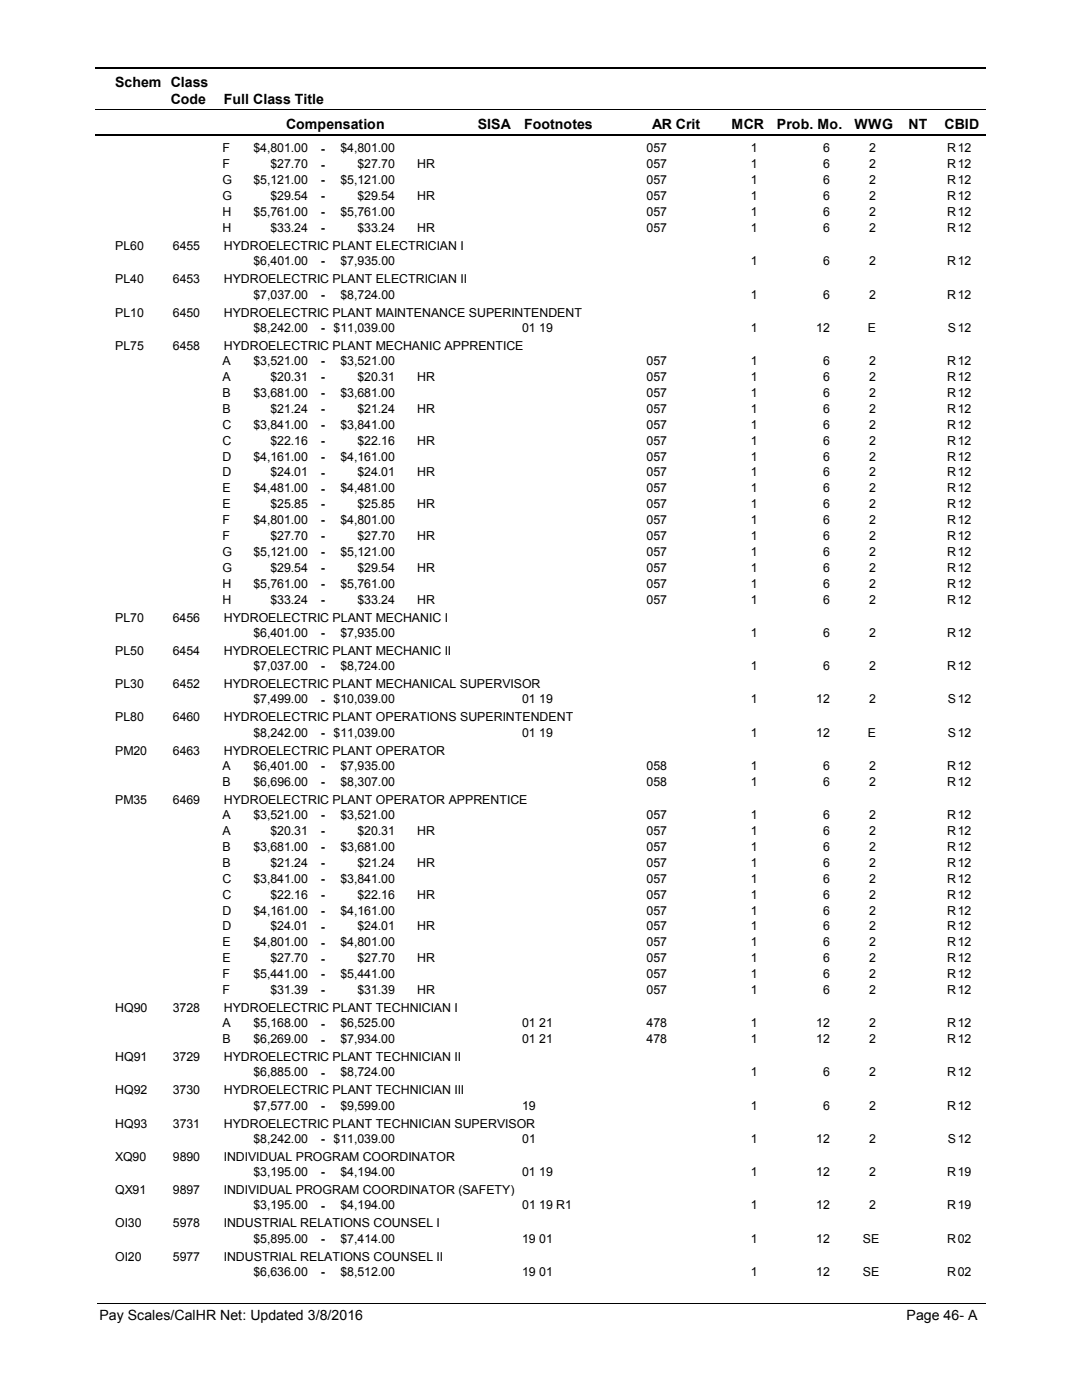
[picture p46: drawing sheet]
<svg xmlns="http://www.w3.org/2000/svg" width="216mm" height="279mm" viewBox="0 0 216 279" stroke-linecap="round" stroke-linejoin="round" font-family="sans-serif">
<defs><g id="words">
<g font-size="2.8">
<text x="23" y="17.3">Schem Class</text>
<text x="34.1" y="20.7">Code</text>
<text x="44.6" y="20.7">Full Class Title</text>
<text x="57.1" y="25.7">Compensation</text>
<text x="95.3" y="25.7">SISA</text>
<text x="104.6" y="25.7">Footnotes</text>
<text x="130.2" y="25.7">AR Crit</text>
<text x="146" y="25.7">MCR</text>
<text x="155.1" y="25.7">Prob. Mo.</text>
<text x="170.5" y="25.7">WWG</text>
<text x="181.3" y="25.7">NT</text>
<text x="188.5" y="25.7">CBID</text>
<text x="19.8" y="263.4">Pay Scales/CalHR Net: Updated 3/8/2016</text>
<text x="180.9" y="263.4">Page 46- A</text>
</g>
<g font-size="2.5">
<text x="44.4" y="30.4">F</text>
<text x="44.4" y="33.6">F</text>
<text x="50.6" y="30.4">$4,801.00</text>
<text x="54" y="33.6">$27.70</text>
<text x="64" y="30.5">-</text>
<text x="64" y="33.6">-</text>
<text x="67.9" y="30.4">$4,801.00</text>
<text x="71.3" y="33.6">$27.70</text>
<text x="83.3" y="33.6">HR</text>
<text x="129" y="30.4">057</text>
<text x="129" y="33.6">057</text>
<text x="149.8" y="30.4">1</text>
<text x="149.8" y="33.6">1</text>
<text x="164.3" y="30.4">6</text>
<text x="164.3" y="33.6">6</text>
<text x="173.5" y="30.4">2</text>
<text x="173.5" y="33.6">2</text>
<text x="189" y="30.4">R</text>
<text x="189" y="33.6">R</text>
<text x="191.1" y="30.4">12</text>
<text x="191.1" y="33.6">12</text>
<text x="44.4" y="36.8">G</text>
<text x="44.4" y="40">G</text>
<text x="50.6" y="36.8">$5,121.00</text>
<text x="54" y="40">$29.54</text>
<text x="64" y="36.8">-</text>
<text x="64" y="40">-</text>
<text x="67.9" y="36.8">$5,121.00</text>
<text x="71.3" y="40">$29.54</text>
<text x="83.3" y="40">HR</text>
<text x="129" y="36.8">057</text>
<text x="129" y="40">057</text>
<text x="149.8" y="36.8">1</text>
<text x="149.8" y="40">1</text>
<text x="164.3" y="36.8">6</text>
<text x="164.3" y="40">6</text>
<text x="173.5" y="36.8">2</text>
<text x="173.5" y="40">2</text>
<text x="189" y="36.8">R</text>
<text x="189" y="40">R</text>
<text x="191.1" y="36.8">12</text>
<text x="191.1" y="40">12</text>
<text x="44.4" y="43.1">H</text>
<text x="44.4" y="46.3">H</text>
<text x="50.6" y="43.1">$5,761.00</text>
<text x="54" y="46.3">$33.24</text>
<text x="64" y="43.2">-</text>
<text x="64" y="46.3">-</text>
<text x="67.9" y="43.1">$5,761.00</text>
<text x="71.3" y="46.3">$33.24</text>
<text x="83.3" y="46.3">HR</text>
<text x="129" y="43.1">057</text>
<text x="129" y="46.3">057</text>
<text x="149.8" y="43.1">1</text>
<text x="149.8" y="46.3">1</text>
<text x="164.3" y="43.1">6</text>
<text x="164.3" y="46.3">6</text>
<text x="173.5" y="43.1">2</text>
<text x="173.5" y="46.3">2</text>
<text x="189" y="43.1">R</text>
<text x="189" y="46.3">R</text>
<text x="191.1" y="43.1">12</text>
<text x="191.1" y="46.3">12</text>
<text x="23" y="49.9">PL60</text>
<text x="34.5" y="49.9">6455</text>
<text x="44.7" y="49.9">HYDROELECTRIC PLANT ELECTRICIAN I</text>
<text x="50.6" y="53">$6,401.00</text>
<text x="64" y="53">-</text>
<text x="67.9" y="53">$7,935.00</text>
<text x="149.8" y="53">1</text>
<text x="164.3" y="53">6</text>
<text x="173.5" y="53">2</text>
<text x="189" y="53">R</text>
<text x="191.1" y="53">12</text>
<text x="23" y="56.5">PL40</text>
<text x="34.5" y="56.5">6453</text>
<text x="44.7" y="56.5">HYDROELECTRIC PLANT ELECTRICIAN II</text>
<text x="50.6" y="59.6">$7,037.00</text>
<text x="64" y="59.6">-</text>
<text x="67.9" y="59.6">$8,724.00</text>
<text x="149.8" y="59.6">1</text>
<text x="164.3" y="59.6">6</text>
<text x="173.5" y="59.6">2</text>
<text x="189" y="59.6">R</text>
<text x="191.1" y="59.6">12</text>
<text x="23" y="63.2">PL10</text>
<text x="34.5" y="63.2">6450</text>
<text x="44.7" y="63.2">HYDROELECTRIC PLANT MAINTENANCE SUPERINTENDENT</text>
<text x="23" y="69.8">PL75</text>
<text x="34.5" y="69.8">6458</text>
<text x="44.7" y="69.8">HYDROELECTRIC PLANT MECHANIC APPRENTICE</text>
<text x="50.6" y="66.2">$8,242.00</text>
<text x="64" y="66.2">-</text>
<text x="66.6" y="66.2">$11,039.00</text>
<text x="104.2" y="66.2">01 19</text>
<text x="149.8" y="66.2">1</text>
<text x="162.9" y="66.2">12</text>
<text x="173.2" y="66.2">E</text>
<text x="189.2" y="66.2">S</text>
<text x="191.1" y="66.2">12</text>
<text x="44.4" y="72.9">A</text>
<text x="44.4" y="76">A</text>
<text x="50.6" y="72.9">$3,521.00</text>
<text x="54" y="76">$20.31</text>
<text x="64" y="72.9">-</text>
<text x="64" y="76.1">-</text>
<text x="67.9" y="72.9">$3,521.00</text>
<text x="71.3" y="76">$20.31</text>
<text x="83.3" y="76">HR</text>
<text x="129" y="72.9">057</text>
<text x="129" y="76">057</text>
<text x="149.8" y="72.9">1</text>
<text x="149.8" y="76">1</text>
<text x="164.3" y="72.9">6</text>
<text x="164.3" y="76">6</text>
<text x="173.5" y="72.9">2</text>
<text x="173.5" y="76">2</text>
<text x="189" y="72.9">R</text>
<text x="189" y="76">R</text>
<text x="191.1" y="72.9">12</text>
<text x="191.1" y="76">12</text>
<text x="44.4" y="79.2">B</text>
<text x="44.4" y="82.4">B</text>
<text x="50.6" y="79.2">$3,681.00</text>
<text x="54" y="82.4">$21.24</text>
<text x="64" y="79.2">-</text>
<text x="64" y="82.4">-</text>
<text x="67.9" y="79.2">$3,681.00</text>
<text x="71.3" y="82.4">$21.24</text>
<text x="83.3" y="82.4">HR</text>
<text x="129" y="79.2">057</text>
<text x="129" y="82.4">057</text>
<text x="149.8" y="79.2">1</text>
<text x="149.8" y="82.4">1</text>
<text x="164.3" y="79.2">6</text>
<text x="164.3" y="82.4">6</text>
<text x="173.5" y="79.2">2</text>
<text x="173.5" y="82.4">2</text>
<text x="189" y="79.2">R</text>
<text x="189" y="82.4">R</text>
<text x="191.1" y="79.2">12</text>
<text x="191.1" y="82.4">12</text>
<text x="44.4" y="85.6">C</text>
<text x="44.4" y="88.7">C</text>
<text x="50.6" y="85.6">$3,841.00</text>
<text x="54" y="88.7">$22.16</text>
<text x="64" y="85.6">-</text>
<text x="64" y="88.8">-</text>
<text x="67.9" y="85.6">$3,841.00</text>
<text x="71.3" y="88.7">$22.16</text>
<text x="83.3" y="88.7">HR</text>
<text x="129" y="85.6">057</text>
<text x="129" y="88.7">057</text>
<text x="149.8" y="85.6">1</text>
<text x="149.8" y="88.7">1</text>
<text x="164.3" y="85.6">6</text>
<text x="164.3" y="88.7">6</text>
<text x="173.5" y="85.6">2</text>
<text x="173.5" y="88.7">2</text>
<text x="189" y="85.6">R</text>
<text x="189" y="88.7">R</text>
<text x="191.1" y="85.6">12</text>
<text x="191.1" y="88.7">12</text>
<text x="44.4" y="91.9">D</text>
<text x="44.4" y="95.1">D</text>
<text x="50.6" y="91.9">$4,161.00</text>
<text x="54" y="95.1">$24.01</text>
<text x="64" y="92">-</text>
<text x="64" y="95.1">-</text>
<text x="67.9" y="91.9">$4,161.00</text>
<text x="71.3" y="95.1">$24.01</text>
<text x="83.3" y="95.1">HR</text>
<text x="129" y="91.9">057</text>
<text x="129" y="95.1">057</text>
<text x="149.8" y="91.9">1</text>
<text x="149.8" y="95.1">1</text>
<text x="164.3" y="91.9">6</text>
<text x="164.3" y="95.1">6</text>
<text x="173.5" y="91.9">2</text>
<text x="173.5" y="95.1">2</text>
<text x="189" y="91.9">R</text>
<text x="189" y="95.1">R</text>
<text x="191.1" y="91.9">12</text>
<text x="191.1" y="95.1">12</text>
<text x="44.4" y="98.3">E</text>
<text x="44.4" y="101.4">E</text>
<text x="50.6" y="98.3">$4,481.00</text>
<text x="54" y="101.4">$25.85</text>
<text x="64" y="98.3">-</text>
<text x="64" y="101.5">-</text>
<text x="67.9" y="98.3">$4,481.00</text>
<text x="71.3" y="101.4">$25.85</text>
<text x="83.3" y="101.4">HR</text>
<text x="129" y="98.3">057</text>
<text x="129" y="101.4">057</text>
<text x="149.8" y="98.3">1</text>
<text x="149.8" y="101.4">1</text>
<text x="164.3" y="98.3">6</text>
<text x="164.3" y="101.4">6</text>
<text x="173.5" y="98.3">2</text>
<text x="173.5" y="101.4">2</text>
<text x="189" y="98.3">R</text>
<text x="189" y="101.4">R</text>
<text x="191.1" y="98.3">12</text>
<text x="191.1" y="101.4">12</text>
<text x="44.4" y="104.6">F</text>
<text x="44.4" y="107.8">F</text>
<text x="50.6" y="104.6">$4,801.00</text>
<text x="54" y="107.8">$27.70</text>
<text x="64" y="104.7">-</text>
<text x="64" y="107.8">-</text>
<text x="67.9" y="104.6">$4,801.00</text>
<text x="71.3" y="107.8">$27.70</text>
<text x="83.3" y="107.8">HR</text>
<text x="129" y="104.6">057</text>
<text x="129" y="107.8">057</text>
<text x="149.8" y="104.6">1</text>
<text x="149.8" y="107.8">1</text>
<text x="164.3" y="104.6">6</text>
<text x="164.3" y="107.8">6</text>
<text x="173.5" y="104.6">2</text>
<text x="173.5" y="107.8">2</text>
<text x="189" y="104.6">R</text>
<text x="189" y="107.8">R</text>
<text x="191.1" y="104.6">12</text>
<text x="191.1" y="107.8">12</text>
<text x="44.4" y="111">G</text>
<text x="50.6" y="111">$5,121.00</text>
<text x="64" y="111">-</text>
<text x="67.9" y="111">$5,121.00</text>
<text x="129" y="111">057</text>
<text x="149.8" y="111">1</text>
<text x="164.3" y="111">6</text>
<text x="173.5" y="111">2</text>
<text x="189" y="111">R</text>
<text x="191.1" y="111">12</text>
<text x="44.4" y="114.1">G</text>
<text x="44.4" y="117.3">H</text>
<text x="50.6" y="117.3">$5,761.00</text>
<text x="54" y="114.1">$29.54</text>
<text x="64" y="114.2">-</text>
<text x="64" y="117.4">-</text>
<text x="67.9" y="117.3">$5,761.00</text>
<text x="71.3" y="114.1">$29.54</text>
<text x="83.3" y="114.1">HR</text>
<text x="129" y="114.1">057</text>
<text x="129" y="117.3">057</text>
<text x="149.8" y="114.1">1</text>
<text x="149.8" y="117.3">1</text>
<text x="164.3" y="114.1">6</text>
<text x="164.3" y="117.3">6</text>
<text x="173.5" y="114.1">2</text>
<text x="173.5" y="117.3">2</text>
<text x="189" y="114.1">R</text>
<text x="189" y="117.3">R</text>
<text x="191.1" y="114.1">12</text>
<text x="191.1" y="117.3">12</text>
<text x="23" y="124.1">PL70</text>
<text x="34.5" y="124.1">6456</text>
<text x="44.4" y="120.5">H</text>
<text x="44.7" y="124.1">HYDROELECTRIC PLANT MECHANIC I</text>
<text x="54" y="120.5">$33.24</text>
<text x="64" y="120.5">-</text>
<text x="71.3" y="120.5">$33.24</text>
<text x="83.3" y="120.5">HR</text>
<text x="129" y="120.5">057</text>
<text x="149.8" y="120.5">1</text>
<text x="164.3" y="120.5">6</text>
<text x="173.5" y="120.5">2</text>
<text x="189" y="120.5">R</text>
<text x="191.1" y="120.5">12</text>
<text x="23" y="130.7">PL50</text>
<text x="34.5" y="130.7">6454</text>
<text x="44.7" y="130.7">HYDROELECTRIC PLANT MECHANIC II</text>
<text x="50.6" y="127.1">$6,401.00</text>
<text x="64" y="127.2">-</text>
<text x="67.9" y="127.1">$7,935.00</text>
<text x="149.8" y="127.1">1</text>
<text x="164.3" y="127.1">6</text>
<text x="173.5" y="127.1">2</text>
<text x="189" y="127.1">R</text>
<text x="191.1" y="127.1">12</text>
<text x="23" y="137.3">PL30</text>
<text x="34.5" y="137.3">6452</text>
<text x="44.7" y="137.3">HYDROELECTRIC PLANT MECHANICAL SUPERVISOR</text>
<text x="50.6" y="133.8">$7,037.00</text>
<text x="64" y="133.8">-</text>
<text x="67.9" y="133.8">$8,724.00</text>
<text x="149.8" y="133.8">1</text>
<text x="164.3" y="133.8">6</text>
<text x="173.5" y="133.8">2</text>
<text x="189" y="133.8">R</text>
<text x="191.1" y="133.8">12</text>
<text x="23" y="144">PL80</text>
<text x="34.5" y="144">6460</text>
<text x="44.7" y="144">HYDROELECTRIC PLANT OPERATIONS SUPERINTENDENT</text>
<text x="50.6" y="140.4">$7,499.00</text>
<text x="64" y="140.4">-</text>
<text x="66.6" y="140.4">$10,039.00</text>
<text x="104.2" y="140.4">01 19</text>
<text x="149.8" y="140.4">1</text>
<text x="162.9" y="140.4">12</text>
<text x="173.5" y="140.4">2</text>
<text x="189.2" y="140.4">S</text>
<text x="191.1" y="140.4">12</text>
<text x="50.6" y="147">$8,242.00</text>
<text x="64" y="147.1">-</text>
<text x="66.6" y="147">$11,039.00</text>
<text x="104.2" y="147">01 19</text>
<text x="149.8" y="147">1</text>
<text x="162.9" y="147">12</text>
<text x="173.2" y="147">E</text>
<text x="189.2" y="147">S</text>
<text x="191.1" y="147">12</text>
<text x="23" y="150.6">PM20</text>
<text x="34.5" y="150.6">6463</text>
<text x="44.4" y="153.7">A</text>
<text x="44.7" y="150.6">HYDROELECTRIC PLANT OPERATOR</text>
<text x="50.6" y="153.7">$6,401.00</text>
<text x="64" y="153.7">-</text>
<text x="67.9" y="153.7">$7,935.00</text>
<text x="129" y="153.7">058</text>
<text x="149.8" y="153.7">1</text>
<text x="164.3" y="153.7">6</text>
<text x="173.5" y="153.7">2</text>
<text x="189" y="153.7">R</text>
<text x="191.1" y="153.7">12</text>
<text x="23" y="160.4">PM35</text>
<text x="34.5" y="160.4">6469</text>
<text x="44.4" y="156.8">B</text>
<text x="44.7" y="160.4">HYDROELECTRIC PLANT OPERATOR APPRENTICE</text>
<text x="50.6" y="156.8">$6,696.00</text>
<text x="64" y="156.9">-</text>
<text x="67.9" y="156.8">$8,307.00</text>
<text x="129" y="156.8">058</text>
<text x="149.8" y="156.8">1</text>
<text x="164.3" y="156.8">6</text>
<text x="173.5" y="156.8">2</text>
<text x="189" y="156.8">R</text>
<text x="191.1" y="156.8">12</text>
<text x="44.4" y="163.5">A</text>
<text x="44.4" y="166.7">A</text>
<text x="50.6" y="163.5">$3,521.00</text>
<text x="54" y="166.7">$20.31</text>
<text x="64" y="163.5">-</text>
<text x="64" y="166.7">-</text>
<text x="67.9" y="163.5">$3,521.00</text>
<text x="71.3" y="166.7">$20.31</text>
<text x="83.3" y="166.7">HR</text>
<text x="129" y="163.5">057</text>
<text x="129" y="166.7">057</text>
<text x="149.8" y="163.5">1</text>
<text x="149.8" y="166.7">1</text>
<text x="164.3" y="163.5">6</text>
<text x="164.3" y="166.7">6</text>
<text x="173.5" y="163.5">2</text>
<text x="173.5" y="166.7">2</text>
<text x="189" y="163.5">R</text>
<text x="189" y="166.7">R</text>
<text x="191.1" y="163.5">12</text>
<text x="191.1" y="166.7">12</text>
<text x="44.4" y="169.8">B</text>
<text x="44.4" y="173">B</text>
<text x="50.6" y="169.8">$3,681.00</text>
<text x="54" y="173">$21.24</text>
<text x="64" y="169.9">-</text>
<text x="64" y="173">-</text>
<text x="67.9" y="169.8">$3,681.00</text>
<text x="71.3" y="173">$21.24</text>
<text x="83.3" y="173">HR</text>
<text x="129" y="169.8">057</text>
<text x="129" y="173">057</text>
<text x="149.8" y="169.8">1</text>
<text x="149.8" y="173">1</text>
<text x="164.3" y="169.8">6</text>
<text x="164.3" y="173">6</text>
<text x="173.5" y="169.8">2</text>
<text x="173.5" y="173">2</text>
<text x="189" y="169.8">R</text>
<text x="189" y="173">R</text>
<text x="191.1" y="169.8">12</text>
<text x="191.1" y="173">12</text>
<text x="44.4" y="176.2">C</text>
<text x="44.4" y="179.4">C</text>
<text x="50.6" y="176.2">$3,841.00</text>
<text x="54" y="179.4">$22.16</text>
<text x="64" y="176.2">-</text>
<text x="64" y="179.4">-</text>
<text x="67.9" y="176.2">$3,841.00</text>
<text x="71.3" y="179.4">$22.16</text>
<text x="83.3" y="179.4">HR</text>
<text x="129" y="176.2">057</text>
<text x="129" y="179.4">057</text>
<text x="149.8" y="176.2">1</text>
<text x="149.8" y="179.4">1</text>
<text x="164.3" y="176.2">6</text>
<text x="164.3" y="179.4">6</text>
<text x="173.5" y="176.2">2</text>
<text x="173.5" y="179.4">2</text>
<text x="189" y="176.2">R</text>
<text x="189" y="179.4">R</text>
<text x="191.1" y="176.2">12</text>
<text x="191.1" y="179.4">12</text>
<text x="44.4" y="182.5">D</text>
<text x="44.4" y="185.7">D</text>
<text x="50.6" y="182.5">$4,161.00</text>
<text x="54" y="185.7">$24.01</text>
<text x="64" y="182.6">-</text>
<text x="64" y="185.8">-</text>
<text x="67.9" y="182.5">$4,161.00</text>
<text x="71.3" y="185.7">$24.01</text>
<text x="83.3" y="185.7">HR</text>
<text x="129" y="182.5">057</text>
<text x="129" y="185.7">057</text>
<text x="149.8" y="182.5">1</text>
<text x="149.8" y="185.7">1</text>
<text x="164.3" y="182.5">6</text>
<text x="164.3" y="185.7">6</text>
<text x="173.5" y="182.5">2</text>
<text x="173.5" y="185.7">2</text>
<text x="189" y="182.5">R</text>
<text x="189" y="185.7">R</text>
<text x="191.1" y="182.5">12</text>
<text x="191.1" y="185.7">12</text>
<text x="44.4" y="188.9">E</text>
<text x="50.6" y="188.9">$4,801.00</text>
<text x="64" y="188.9">-</text>
<text x="67.9" y="188.9">$4,801.00</text>
<text x="129" y="188.9">057</text>
<text x="149.8" y="188.9">1</text>
<text x="164.3" y="188.9">6</text>
<text x="173.5" y="188.9">2</text>
<text x="189" y="188.9">R</text>
<text x="191.1" y="188.9">12</text>
<text x="44.4" y="192.1">E</text>
<text x="44.4" y="195.2">F</text>
<text x="50.6" y="195.2">$5,441.00</text>
<text x="54" y="192.1">$27.70</text>
<text x="64" y="192.1">-</text>
<text x="64" y="195.3">-</text>
<text x="67.9" y="195.2">$5,441.00</text>
<text x="71.3" y="192.1">$27.70</text>
<text x="83.3" y="192.1">HR</text>
<text x="129" y="192.1">057</text>
<text x="129" y="195.2">057</text>
<text x="149.8" y="192.1">1</text>
<text x="149.8" y="195.2">1</text>
<text x="164.3" y="192.1">6</text>
<text x="164.3" y="195.2">6</text>
<text x="173.5" y="192.1">2</text>
<text x="173.5" y="195.2">2</text>
<text x="189" y="192.1">R</text>
<text x="189" y="195.2">R</text>
<text x="191.1" y="192.1">12</text>
<text x="191.1" y="195.2">12</text>
<text x="23" y="202">HQ90</text>
<text x="34.5" y="202">3728</text>
<text x="44.4" y="198.4">F</text>
<text x="44.7" y="202">HYDROELECTRIC PLANT TECHNICIAN I</text>
<text x="54" y="198.4">$31.39</text>
<text x="64" y="198.5">-</text>
<text x="71.3" y="198.4">$31.39</text>
<text x="83.3" y="198.4">HR</text>
<text x="129" y="198.4">057</text>
<text x="149.8" y="198.4">1</text>
<text x="164.3" y="198.4">6</text>
<text x="173.5" y="198.4">2</text>
<text x="189" y="198.4">R</text>
<text x="191.1" y="198.4">12</text>
<text x="44.4" y="205.1">A</text>
<text x="44.4" y="208.2">B</text>
<text x="50.6" y="205.1">$5,168.00</text>
<text x="50.6" y="208.2">$6,269.00</text>
<text x="64" y="205.1">-</text>
<text x="64" y="208.3">-</text>
<text x="67.9" y="205.1">$6,525.00</text>
<text x="67.9" y="208.2">$7,934.00</text>
<text x="104.2" y="205.1">01 21</text>
<text x="104.2" y="208.2">01 21</text>
<text x="129" y="205.1">478</text>
<text x="129" y="208.2">478</text>
<text x="149.8" y="205.1">1</text>
<text x="149.8" y="208.2">1</text>
<text x="162.9" y="205.1">12</text>
<text x="162.9" y="208.2">12</text>
<text x="173.5" y="205.1">2</text>
<text x="173.5" y="208.2">2</text>
<text x="189" y="205.1">R</text>
<text x="189" y="208.2">R</text>
<text x="191.1" y="205.1">12</text>
<text x="191.1" y="208.2">12</text>
<text x="23" y="211.8">HQ91</text>
<text x="34.5" y="211.8">3729</text>
<text x="44.7" y="211.8">HYDROELECTRIC PLANT TECHNICIAN II</text>
<text x="50.6" y="214.9">$6,885.00</text>
<text x="64" y="214.9">-</text>
<text x="67.9" y="214.9">$8,724.00</text>
<text x="149.8" y="214.9">1</text>
<text x="164.3" y="214.9">6</text>
<text x="173.5" y="214.9">2</text>
<text x="189" y="214.9">R</text>
<text x="191.1" y="214.9">12</text>
<text x="23" y="218.4">HQ92</text>
<text x="34.5" y="218.4">3730</text>
<text x="44.7" y="218.4">HYDROELECTRIC PLANT TECHNICIAN III</text>
<text x="50.6" y="221.5">$7,577.00</text>
<text x="64" y="221.5">-</text>
<text x="67.9" y="221.5">$9,599.00</text>
<text x="104.2" y="221.5">19</text>
<text x="149.8" y="221.5">1</text>
<text x="164.3" y="221.5">6</text>
<text x="173.5" y="221.5">2</text>
<text x="189" y="221.5">R</text>
<text x="191.1" y="221.5">12</text>
<text x="23" y="225.1">HQ93</text>
<text x="34.5" y="225.1">3731</text>
<text x="44.7" y="225.1">HYDROELECTRIC PLANT TECHNICIAN SUPERVISOR</text>
<text x="23" y="231.7">XQ90</text>
<text x="34.5" y="231.7">9890</text>
<text x="44.7" y="231.7">INDIVIDUAL PROGRAM COORDINATOR</text>
<text x="50.6" y="228.1">$8,242.00</text>
<text x="64" y="228.2">-</text>
<text x="66.6" y="228.1">$11,039.00</text>
<text x="104.2" y="228.1">01</text>
<text x="149.8" y="228.1">1</text>
<text x="162.9" y="228.1">12</text>
<text x="173.5" y="228.1">2</text>
<text x="189.2" y="228.1">S</text>
<text x="191.1" y="228.1">12</text>
<text x="23" y="238.3">QX91</text>
<text x="34.5" y="238.3">9897</text>
<text x="44.7" y="238.3">INDIVIDUAL PROGRAM COORDINATOR (SAFETY)</text>
<text x="50.6" y="234.8">$3,195.00</text>
<text x="64" y="234.8">-</text>
<text x="67.9" y="234.8">$4,194.00</text>
<text x="104.2" y="234.8">01 19</text>
<text x="149.8" y="234.8">1</text>
<text x="162.9" y="234.8">12</text>
<text x="173.5" y="234.8">2</text>
<text x="189" y="234.8">R</text>
<text x="191.1" y="234.8">19</text>
<text x="23" y="245">OI30</text>
<text x="34.5" y="245">5978</text>
<text x="44.7" y="245">INDUSTRIAL RELATIONS COUNSEL I</text>
<text x="50.6" y="241.4">$3,195.00</text>
<text x="64" y="241.4">-</text>
<text x="67.9" y="241.4">$4,194.00</text>
<text x="104.2" y="241.4">01 19 R1</text>
<text x="149.8" y="241.4">1</text>
<text x="162.9" y="241.4">12</text>
<text x="173.5" y="241.4">2</text>
<text x="189" y="241.4">R</text>
<text x="191.1" y="241.4">19</text>
<text x="23" y="251.6">OI20</text>
<text x="34.5" y="251.6">5977</text>
<text x="44.7" y="251.6">INDUSTRIAL RELATIONS COUNSEL II</text>
<text x="50.6" y="248">$5,895.00</text>
<text x="64" y="248.1">-</text>
<text x="67.9" y="248">$7,414.00</text>
<text x="104.2" y="248">19 01</text>
<text x="149.8" y="248">1</text>
<text x="162.9" y="248">12</text>
<text x="172.2" y="248">SE</text>
<text x="189" y="248">R</text>
<text x="191.1" y="248">02</text>
<text x="50.6" y="254.7">$6,636.00</text>
<text x="64" y="254.7">-</text>
<text x="67.9" y="254.7">$8,512.00</text>
<text x="104.2" y="254.7">19 01</text>
<text x="149.8" y="254.7">1</text>
<text x="162.9" y="254.7">12</text>
<text x="172.2" y="254.7">SE</text>
<text x="189" y="254.7">R</text>
<text x="191.1" y="254.7">02</text>
</g>
</g></defs>
<path d="M19 13.5h177.7M19 27h177.7" fill="none" stroke="#000" stroke-width=".36"/>
<path d="M19 21.9h177.7" fill="none" stroke="#000" stroke-width=".2"/>
<g fill="#fff">
<path d="M46.8 27.8h16.3v3h-16.3z" fill-rule="evenodd"/>
<path d="M190.8 27.8h4.1v3h-4.1z" fill-rule="evenodd"/>
<path d="M46.8 31h16.3v3h-16.3z" fill-rule="evenodd"/>
<path d="M190.8 31h4.1v3h-4.1z" fill-rule="evenodd"/>
<path d="M46.8 34.2h16.3v3h-16.3z" fill-rule="evenodd"/>
<path d="M190.8 34.2h4.1v3h-4.1z" fill-rule="evenodd"/>
<path d="M46.8 37.3h16.3v3h-16.3z" fill-rule="evenodd"/>
<path d="M190.8 37.3h4.1v3h-4.1z" fill-rule="evenodd"/>
<path d="M46.8 40.5h16.3v3h-16.3z" fill-rule="evenodd"/>
<path d="M190.8 40.5h4.1v3h-4.1z" fill-rule="evenodd"/>
<path d="M46.8 43.7h16.3v3h-16.3z" fill-rule="evenodd"/>
<path d="M190.8 43.7h4.1v3h-4.1z" fill-rule="evenodd"/>
<path d="M46.8 50.3h16.3v3h-16.3z" fill-rule="evenodd"/>
<path d="M190.8 50.3h4.1v3h-4.1z" fill-rule="evenodd"/>
<path d="M46.8 57h16.3v3h-16.3z" fill-rule="evenodd"/>
<path d="M190.8 57h4.1v3h-4.1z" fill-rule="evenodd"/>
<path d="M46.8 63.6h16.3v3h-16.3z" fill-rule="evenodd"/>
<path d="M190.8 63.6h4.1v3h-4.1z" fill-rule="evenodd"/>
<path d="M46.8 70.2h16.3v3h-16.3z" fill-rule="evenodd"/>
<path d="M190.8 70.2h4.1v3h-4.1z" fill-rule="evenodd"/>
<path d="M46.8 73.4h16.3v3h-16.3z" fill-rule="evenodd"/>
<path d="M190.8 73.4h4.1v3h-4.1z" fill-rule="evenodd"/>
<path d="M46.8 76.6h16.3v3h-16.3z" fill-rule="evenodd"/>
<path d="M190.8 76.6h4.1v3h-4.1z" fill-rule="evenodd"/>
<path d="M46.8 79.8h16.3v3h-16.3z" fill-rule="evenodd"/>
<path d="M190.8 79.8h4.1v3h-4.1z" fill-rule="evenodd"/>
<path d="M46.8 82.9h16.3v3h-16.3z" fill-rule="evenodd"/>
<path d="M190.8 82.9h4.1v3h-4.1z" fill-rule="evenodd"/>
<path d="M46.8 86.1h16.3v3h-16.3z" fill-rule="evenodd"/>
<path d="M190.8 86.1h4.1v3h-4.1z" fill-rule="evenodd"/>
<path d="M46.8 89.3h16.3v3h-16.3z" fill-rule="evenodd"/>
<path d="M190.8 89.3h4.1v3h-4.1z" fill-rule="evenodd"/>
<path d="M46.8 92.5h16.3v3h-16.3z" fill-rule="evenodd"/>
<path d="M190.8 92.5h4.1v3h-4.1z" fill-rule="evenodd"/>
<path d="M46.8 95.7h16.3v2.9h-16.3z" fill-rule="evenodd"/>
<path d="M190.8 95.7h4.1v2.9h-4.1z" fill-rule="evenodd"/>
<path d="M46.8 98.8h16.3v3h-16.3z" fill-rule="evenodd"/>
<path d="M190.8 98.8h4.1v3h-4.1z" fill-rule="evenodd"/>
<path d="M46.8 102h16.3v3h-16.3z" fill-rule="evenodd"/>
<path d="M190.8 102h4.1v3h-4.1z" fill-rule="evenodd"/>
<path d="M46.8 105.2h16.3v3h-16.3z" fill-rule="evenodd"/>
<path d="M190.8 105.2h4.1v3h-4.1z" fill-rule="evenodd"/>
<path d="M46.8 108.4h16.3v2.9h-16.3z" fill-rule="evenodd"/>
<path d="M190.8 108.4h4.1v2.9h-4.1z" fill-rule="evenodd"/>
<path d="M46.8 111.5h16.3v3h-16.3z" fill-rule="evenodd"/>
<path d="M190.8 111.5h4.1v3h-4.1z" fill-rule="evenodd"/>
<path d="M46.8 114.7h16.3v3h-16.3z" fill-rule="evenodd"/>
<path d="M190.8 114.7h4.1v3h-4.1z" fill-rule="evenodd"/>
<path d="M46.8 117.9h16.3v3h-16.3z" fill-rule="evenodd"/>
<path d="M190.8 117.9h4.1v3h-4.1z" fill-rule="evenodd"/>
<path d="M46.8 124.5h16.3v3h-16.3z" fill-rule="evenodd"/>
<path d="M190.8 124.5h4.1v3h-4.1z" fill-rule="evenodd"/>
<path d="M46.8 131.1h16.3v3h-16.3z" fill-rule="evenodd"/>
<path d="M190.8 131.1h4.1v3h-4.1z" fill-rule="evenodd"/>
<path d="M46.8 137.8h16.3v3h-16.3z" fill-rule="evenodd"/>
<path d="M190.8 137.8h4.1v3h-4.1z" fill-rule="evenodd"/>
<path d="M46.8 144.4h16.3v3h-16.3z" fill-rule="evenodd"/>
<path d="M190.8 144.4h4.1v3h-4.1z" fill-rule="evenodd"/>
<path d="M46.8 151h16.3v3h-16.3z" fill-rule="evenodd"/>
<path d="M190.8 151h4.1v3h-4.1z" fill-rule="evenodd"/>
<path d="M46.8 154.2h16.3v3h-16.3z" fill-rule="evenodd"/>
<path d="M190.8 154.2h4.1v3h-4.1z" fill-rule="evenodd"/>
<path d="M46.8 160.9h16.3v3h-16.3z" fill-rule="evenodd"/>
<path d="M190.8 160.9h4.1v3h-4.1z" fill-rule="evenodd"/>
<path d="M46.8 164h16.3v3h-16.3z" fill-rule="evenodd"/>
<path d="M190.8 164h4.1v3h-4.1z" fill-rule="evenodd"/>
<path d="M46.8 167.2h16.3v3h-16.3z" fill-rule="evenodd"/>
<path d="M190.8 167.2h4.1v3h-4.1z" fill-rule="evenodd"/>
<path d="M46.8 170.4h16.3v3h-16.3z" fill-rule="evenodd"/>
<path d="M190.8 170.4h4.1v3h-4.1z" fill-rule="evenodd"/>
<path d="M46.8 173.6h16.3v3h-16.3z" fill-rule="evenodd"/>
<path d="M190.8 173.6h4.1v3h-4.1z" fill-rule="evenodd"/>
<path d="M46.8 176.7h16.3v3h-16.3z" fill-rule="evenodd"/>
<path d="M190.8 176.7h4.1v3h-4.1z" fill-rule="evenodd"/>
<path d="M46.8 179.9h16.3v3h-16.3z" fill-rule="evenodd"/>
<path d="M190.8 179.9h4.1v3h-4.1z" fill-rule="evenodd"/>
<path d="M46.8 183.1h16.3v3h-16.3z" fill-rule="evenodd"/>
<path d="M190.8 183.1h4.1v3h-4.1z" fill-rule="evenodd"/>
<path d="M46.8 186.3h16.3v3h-16.3z" fill-rule="evenodd"/>
<path d="M190.8 186.3h4.1v3h-4.1z" fill-rule="evenodd"/>
<path d="M46.8 189.5h16.3v2.9h-16.3z" fill-rule="evenodd"/>
<path d="M190.8 189.5h4.1v2.9h-4.1z" fill-rule="evenodd"/>
<path d="M46.8 192.6h16.3v3h-16.3z" fill-rule="evenodd"/>
<path d="M190.8 192.6h4.1v3h-4.1z" fill-rule="evenodd"/>
<path d="M46.8 195.8h16.3v3h-16.3z" fill-rule="evenodd"/>
<path d="M190.8 195.8h4.1v3h-4.1z" fill-rule="evenodd"/>
<path d="M46.8 202.5h16.3v2.9h-16.3z" fill-rule="evenodd"/>
<path d="M190.8 202.5h4.1v2.9h-4.1z" fill-rule="evenodd"/>
<path d="M46.8 205.6h16.3v3h-16.3z" fill-rule="evenodd"/>
<path d="M190.8 205.6h4.1v3h-4.1z" fill-rule="evenodd"/>
<path d="M46.8 212.2h16.3v3h-16.3z" fill-rule="evenodd"/>
<path d="M190.8 212.2h4.1v3h-4.1z" fill-rule="evenodd"/>
<path d="M46.8 218.9h16.3v3h-16.3z" fill-rule="evenodd"/>
<path d="M190.8 218.9h4.1v3h-4.1z" fill-rule="evenodd"/>
<path d="M46.8 225.5h16.3v3h-16.3z" fill-rule="evenodd"/>
<path d="M190.8 225.5h4.1v3h-4.1z" fill-rule="evenodd"/>
<path d="M46.8 232.1h16.3v3h-16.3z" fill-rule="evenodd"/>
<path d="M190.8 232.1h4.1v3h-4.1z" fill-rule="evenodd"/>
<path d="M46.8 238.8h16.3v3h-16.3z" fill-rule="evenodd"/>
<path d="M190.8 238.8h4.1v3h-4.1z" fill-rule="evenodd"/>
<path d="M46.8 245.4h16.3v3h-16.3z" fill-rule="evenodd"/>
<path d="M190.8 245.4h4.1v3h-4.1z" fill-rule="evenodd"/>
<path d="M46.8 252h16.3v3h-16.3z" fill-rule="evenodd"/>
<path d="M190.8 252h4.1v3h-4.1z" fill-rule="evenodd"/>
</g>
<path d="M19.5 260.1h177.2" fill="none" stroke="#000" stroke-width=".2"/>
<use href="#words"/>
</svg>
